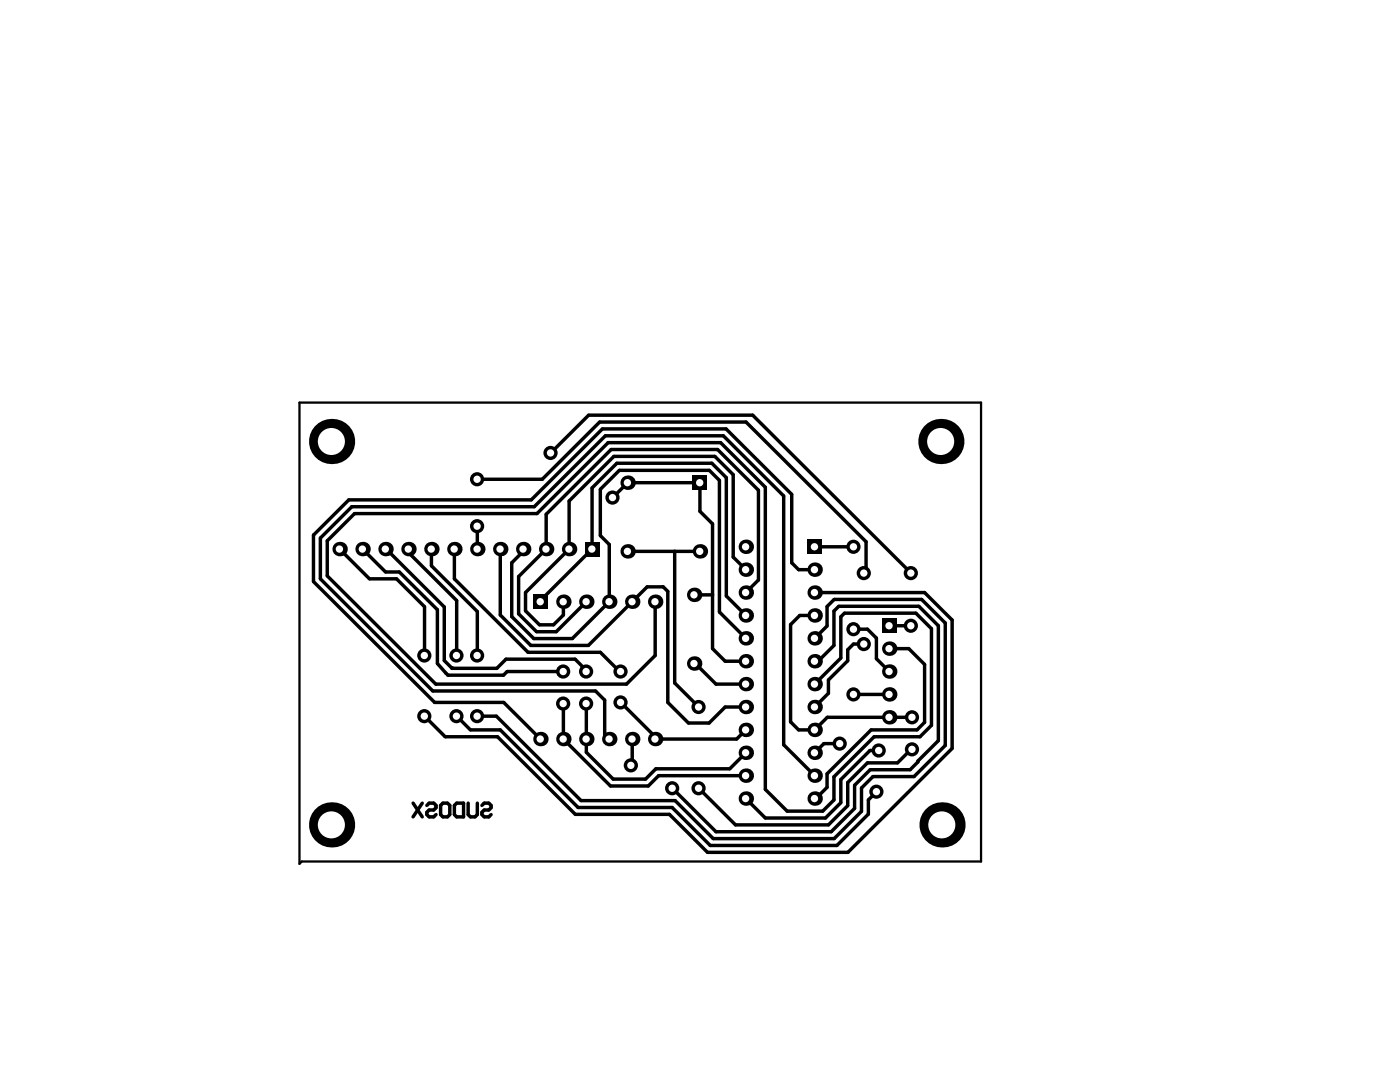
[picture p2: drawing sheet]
<svg xmlns="http://www.w3.org/2000/svg" width="279mm" height="216mm" viewBox="0 0 279 216" stroke-linecap="round" stroke-linejoin="round" font-family="sans-serif">
<path d="M59.8 80.3h136v91.6h-135.6l-.4 .5z" fill="none" stroke="#000" stroke-width=".46"/>
<g fill="none" stroke="#000" stroke-width=".69">
<path d="M95.3 95.6h12.9l11.5-11.4h29.2l23.9 23.9v5.8l-.4 .5M109.9 90.4l7.6-7.6h32.7l31.6 31.6M122.3 99.3l3-3h14.4v5.7l2.5 2.5v24.9l2.5 2.5h4.1M67.8 109.6l5.9 5.9h5.4l5.6 5.6v9.7M72.4 109.6l4.5 4.5h2.8l7.6 7.6v10.7l2.1 2.3h11.1l.7-.7h11.2M76.9 109.6l11.8 11.5v10.7l1.5 1.6h9l1.8-1.9h13.8l2.2 2.3v.2M81.5 109.6v.6l9.6 9.6v11M86.1 109.6v3.3l9.2 9.1v8.8M90.7 109.6v5.9l14.7 14.7h14.4l3.9 3.8h.2M95.3 105v4.6M99.8 109.6v13.1l6.1 6.1h11.5l11.8-11.7h3.2l.9 .9v22.2l4.1 4.1h4.1l3.2-3.2h4.1M104.4 109.6v.4l-2.3 2.3v10.7l4.4 4.4h7.7l7.4-7.3v-11.5l-1.8-1.7v-9.3l3.8-3.7h18l2 2v26.2l5.2 5.3"/>
<path d="M125.3 110h14.4M134.6 110v26.3l4.9 4.8M138.5 118.7h3.7M148.8 113.7l-2.5-2.5v-16.5l-3.6-3.6h-20.2l-8.9 8.9v9.6l-8.7 8.6v3.7l2.8 2.8h2.8l1.9-2v-2.6M148.8 118.2l2.6-2.5v-17.9l-8.2-8.1h-21.2l-13 12.9v7l-5.5 5.4v7.5l3.6 3.5h3.9l6-5.9M162.6 118.2h21.9l5.5 5.5v25.6l-20.8 20.8h-28l-7.6-7.6h-18.8l-15.5-15.5h-10.5l-4.1-4.1M162.6 113.7h-3.2l-1.4-1.4v-13.7l-13.1-13h-24.7l-14.2 14.1h-36.4l-7 7.1v9.2l24.1 24.2h13.8l7.4 7.3M162.6 109.1h6.9M107.9 120.1v-.3l10.3-10.2v-12.2l4.9-5h19l2.9 2.9v23.6l3.8 3.9M130.8 120.1v10.7l-5.8 5.7h-38l-21.7-21.6v-7l5.5-5.4h36.4l14.2-14.2h22.4l8.9 8.9v60.3l4.4 4.4h7.1l2.2-2.3v-4.6l8-8h9.2l2.3-2.3v-19.2l-3.1-3.2h-14.3l-.7 .8v8.2l-5.2 5.2M139.2 132.9l3.7 3.6h5.9M162.6 131.9h.7l3.1-3.1v-6.9l1-.9h16l3.9 3.9v22.9l-5.7 5.8h-7.9l-3.1 3.1v4.6l-4.7 4.7h-23l-8.7-8.7"/>
<path d="M162.6 127.4l2.5-2.5v-3.9l1.4-1.4h17.4l4.7 4.7v24.4l-6.2 6.3h-8.2l-2.3 2.2v4.7l-5.4 5.4h-24.2l-7.6-7.5h-18.7l-16.9-16.9h-3.8M162.6 122.8h-3l-1.8 1.8v19.4l1.6 1.6h3.2l2.5-2.5h16.9M170.4 125.5h2.7l1.8 1.8v4.1l2.6 2.6M170.4 138.6h7.1M172.4 128.5h-2.1l-1.1 1.2v2.1l-3.9 3.9v2.6l-2.7 2.8v.9M177.5 129.4h3.9l3.1 3.2v11.5l-1.5 1.5h-9.1l-8.8 8.8v2.7l-2.3 2.2h-.2M177.5 124.9h4.3M91.1 142.9l2.8 2.7h5.9l15.6 15.5h18.7l7.6 7.6h25.3l6.3-6.3v-2.8l1.7-1.6M112.4 140.4v7.1l9.4 9.3h7.6l2-2h17.4M117 140.4v9.7l5.4 5.4h6.4l2.1-2.1h14.7l3.2-3.2M121.6 147.5l-.9-.9v-6.9l-1.9-1.8h-32.4l-22.5-22.4v-8.1l6.3-6.3h36.4l14.2-14.1h23.6l12 12v49.6l6.2 6.2M123.9 140.2l6.9 6.8v.5h16.2l1.8-1.9"/>
<path d="M126.4 147.7l-.2-.2v5l-.3 .2M167.6 148.4h-3.2l-1.8 1.8M175.4 149.8h-1.8l-5.8 5.8v4.6l-3.1 3h-12l-3.9-3.9M182 149.5h-.2l-2.7 2.7h-6l-3.9 3.9v4.7l-3.9 3.8h-18.5l-7.3-7.3M82.4 160.3l1.9 2.7M84.3 160.3l-1.9 2.7M85.2 160.7l.4-.4h1l.4 .4v.5l-.4 .4h-1l-.4 .5v.4l.4 .5h1l.4-.5M87.9 160.7l.5-.4h.9l.5 .4v1.8l-.5 .5h-.9l-.5-.5zM90.7 160.7l.4-.4h1.4v2.7h-1.4l-.4-.5zM93.4 160.3v2.2l.5 .5h.9l.5-.5v-2.2M96.2 160.7l.4-.4h1l.4 .4v.5l-.4 .4h-1l-.4 .5v.4l.4 .5h1l.4-.5"/>
</g>
<g fill="#000">
<circle cx="90.1" cy="133.3" r=".34"/>
<circle cx="91.1" cy="142.9" r="1.42"/>
</g>
<circle cx="91.1" cy="142.9" r=".73" fill="#fff"/>
<circle cx="91.1" cy="130.8" r="1.42" fill="#000"/>
<circle cx="91.1" cy="130.8" r=".73" fill="#fff"/>
<circle cx="95.2" cy="142.9" r="1.42" fill="#000"/>
<circle cx="95.2" cy="142.9" r=".73" fill="#fff"/>
<circle cx="123.8" cy="134" r="1.42" fill="#000"/>
<circle cx="123.8" cy="134" r=".73" fill="#fff"/>
<circle cx="112.4" cy="134" r="1.42" fill="#000"/>
<circle cx="112.4" cy="134" r=".73" fill="#fff"/>
<circle cx="117" cy="134" r="1.42" fill="#000"/>
<circle cx="117" cy="134" r=".73" fill="#fff"/>
<circle cx="112.4" cy="140.4" r="1.42" fill="#000"/>
<circle cx="112.4" cy="140.4" r=".73" fill="#fff"/>
<circle cx="117" cy="140.4" r="1.42" fill="#000"/>
<circle cx="117" cy="140.4" r=".73" fill="#fff"/>
<circle cx="84.7" cy="142.9" r="1.42" fill="#000"/>
<circle cx="84.7" cy="142.9" r=".73" fill="#fff"/>
<circle cx="181.8" cy="124.9" r="1.42" fill="#000"/>
<circle cx="181.8" cy="124.9" r=".73" fill="#fff"/>
<circle cx="123.8" cy="140.2" r="1.42" fill="#000"/>
<circle cx="123.8" cy="140.2" r=".73" fill="#fff"/>
<circle cx="95.2" cy="95.6" r="1.42" fill="#000"/>
<circle cx="95.2" cy="95.6" r=".73" fill="#fff"/>
<circle cx="139.4" cy="141.1" r="1.42" fill="#000"/>
<circle cx="139.4" cy="141.1" r=".73" fill="#fff"/>
<circle cx="134.1" cy="157.3" r="1.42" fill="#000"/>
<circle cx="134.1" cy="157.3" r=".73" fill="#fff"/>
<circle cx="139.4" cy="157.3" r="1.42" fill="#000"/>
<circle cx="139.4" cy="157.3" r=".73" fill="#fff"/>
<circle cx="125.9" cy="152.7" r="1.42" fill="#000"/>
<circle cx="125.9" cy="152.7" r=".73" fill="#fff"/>
<circle cx="170.3" cy="109.1" r="1.42" fill="#000"/>
<circle cx="170.3" cy="109.1" r=".73" fill="#fff"/>
<circle cx="172.4" cy="114.4" r="1.42" fill="#000"/>
<circle cx="172.4" cy="114.4" r=".73" fill="#fff"/>
<circle cx="181.8" cy="114.4" r="1.42" fill="#000"/>
<circle cx="181.8" cy="114.4" r=".73" fill="#fff"/>
<circle cx="170.3" cy="125.5" r="1.42" fill="#000"/>
<circle cx="170.3" cy="125.5" r=".73" fill="#fff"/>
<circle cx="172.4" cy="128.5" r="1.42" fill="#000"/>
<circle cx="172.4" cy="128.5" r=".73" fill="#fff"/>
<circle cx="170.3" cy="138.6" r="1.42" fill="#000"/>
<circle cx="170.3" cy="138.6" r=".73" fill="#fff"/>
<circle cx="167.6" cy="148.4" r="1.42" fill="#000"/>
<circle cx="167.6" cy="148.4" r=".73" fill="#fff"/>
<circle cx="175.4" cy="149.8" r="1.42" fill="#000"/>
<circle cx="175.4" cy="149.8" r=".73" fill="#fff"/>
<circle cx="174.9" cy="158" r="1.42" fill="#000"/>
<circle cx="174.9" cy="158" r=".73" fill="#fff"/>
<circle cx="182" cy="143.1" r="1.42" fill="#000"/>
<circle cx="182" cy="143.1" r=".73" fill="#fff"/>
<circle cx="182" cy="149.5" r="1.42" fill="#000"/>
<circle cx="182" cy="149.5" r=".73" fill="#fff"/>
<circle cx="84.7" cy="130.8" r="1.42" fill="#000"/>
<circle cx="84.7" cy="130.8" r=".73" fill="#fff"/>
<circle cx="95.2" cy="105" r="1.42" fill="#000"/>
<circle cx="95.2" cy="105" r=".73" fill="#fff"/>
<circle cx="109.9" cy="90.4" r="1.42" fill="#000"/>
<circle cx="109.9" cy="90.4" r=".73" fill="#fff"/>
<circle cx="122.2" cy="99.3" r="1.42" fill="#000"/>
<circle cx="122.2" cy="99.3" r=".73" fill="#fff"/>
<circle cx="95.2" cy="130.8" r="1.42" fill="#000"/>
<circle cx="95.2" cy="130.8" r=".73" fill="#fff"/>
<circle cx="177.5" cy="129.4" r="1.44" fill="#000"/>
<circle cx="177.4" cy="129.4" r=".73" fill="#fff"/>
<circle cx="177.5" cy="143.1" r="1.44" fill="#000"/>
<circle cx="177.4" cy="143.1" r=".73" fill="#fff"/>
<circle cx="177.5" cy="134" r="1.44" fill="#000"/>
<circle cx="177.4" cy="134" r=".73" fill="#fff"/>
<circle cx="177.5" cy="138.6" r="1.44" fill="#000"/>
<circle cx="177.4" cy="138.6" r=".73" fill="#fff"/>
<circle cx="162.6" cy="159.3" r="1.44" fill="#000"/>
<circle cx="162.5" cy="159.3" r=".73" fill="#fff"/>
<circle cx="162.6" cy="150.2" r="1.44" fill="#000"/>
<circle cx="162.5" cy="150.2" r=".73" fill="#fff"/>
<circle cx="162.6" cy="145.6" r="1.44" fill="#000"/>
<circle cx="162.5" cy="145.6" r=".73" fill="#fff"/>
<circle cx="162.6" cy="136.5" r="1.44" fill="#000"/>
<circle cx="162.5" cy="136.5" r=".73" fill="#fff"/>
<circle cx="162.6" cy="131.9" r="1.44" fill="#000"/>
<circle cx="162.5" cy="131.9" r=".73" fill="#fff"/>
<circle cx="162.6" cy="122.8" r="1.44" fill="#000"/>
<circle cx="162.5" cy="122.8" r=".73" fill="#fff"/>
<circle cx="162.6" cy="118.2" r="1.44" fill="#000"/>
<circle cx="162.5" cy="118.2" r=".73" fill="#fff"/>
<circle cx="162.6" cy="113.7" r="1.44" fill="#000"/>
<circle cx="162.5" cy="113.7" r=".73" fill="#fff"/>
<path d="M161.2 107.7h2.8v2.8h-2.8z" fill-rule="evenodd" fill="#000"/>
<circle cx="162.5" cy="109.1" r=".73" fill="#fff"/>
<circle cx="148.8" cy="159.3" r="1.44" fill="#000"/>
<circle cx="148.8" cy="159.3" r=".73" fill="#fff"/>
<circle cx="148.8" cy="150.2" r="1.44" fill="#000"/>
<circle cx="148.8" cy="150.2" r=".73" fill="#fff"/>
<circle cx="148.8" cy="145.6" r="1.44" fill="#000"/>
<circle cx="148.8" cy="145.6" r=".73" fill="#fff"/>
<circle cx="148.8" cy="136.5" r="1.44" fill="#000"/>
<circle cx="148.8" cy="136.5" r=".73" fill="#fff"/>
<circle cx="148.8" cy="131.9" r="1.44" fill="#000"/>
<circle cx="148.8" cy="131.9" r=".73" fill="#fff"/>
<circle cx="148.8" cy="122.8" r="1.44" fill="#000"/>
<circle cx="148.8" cy="122.8" r=".73" fill="#fff"/>
<circle cx="148.8" cy="118.2" r="1.44" fill="#000"/>
<circle cx="148.8" cy="118.2" r=".73" fill="#fff"/>
<circle cx="148.8" cy="113.7" r="1.44" fill="#000"/>
<circle cx="148.8" cy="113.7" r=".73" fill="#fff"/>
<circle cx="148.8" cy="109.1" r="1.44" fill="#000"/>
<circle cx="148.8" cy="109.1" r=".73" fill="#fff"/>
<circle cx="138.5" cy="132.4" r="1.44" fill="#000"/>
<circle cx="138.5" cy="132.4" r=".73" fill="#fff"/>
<circle cx="138.5" cy="118.7" r="1.44" fill="#000"/>
<circle cx="138.5" cy="118.7" r=".73" fill="#fff"/>
<circle cx="126.2" cy="147.5" r="1.44" fill="#000"/>
<circle cx="126.1" cy="147.5" r=".73" fill="#fff"/>
<circle cx="121.6" cy="147.5" r="1.44" fill="#000"/>
<circle cx="121.6" cy="147.5" r=".73" fill="#fff"/>
<circle cx="126.2" cy="120.1" r="1.44" fill="#000"/>
<circle cx="126.1" cy="120.1" r=".73" fill="#fff"/>
<circle cx="121.6" cy="120.1" r="1.44" fill="#000"/>
<circle cx="121.6" cy="120.1" r=".73" fill="#fff"/>
<circle cx="112.4" cy="147.5" r="1.44" fill="#000"/>
<circle cx="112.4" cy="147.5" r=".73" fill="#fff"/>
<circle cx="107.9" cy="147.5" r="1.44" fill="#000"/>
<circle cx="107.8" cy="147.5" r=".73" fill="#fff"/>
<circle cx="112.4" cy="120.1" r="1.44" fill="#000"/>
<circle cx="112.4" cy="120.1" r=".73" fill="#fff"/>
<path d="M106.4 118.7h2.9v2.8h-2.9z" fill-rule="evenodd" fill="#000"/>
<circle cx="107.8" cy="120.1" r=".73" fill="#fff"/>
<circle cx="66.2" cy="164.6" r="4.5" fill="#000"/>
<circle cx="66.1" cy="164.6" r="2.7" fill="#fff"/>
<circle cx="66.2" cy="88.1" r="4.5" fill="#000"/>
<circle cx="66.1" cy="88.1" r="2.7" fill="#fff"/>
<path d="M176.1 123.4h2.8v2.9h-2.8z" fill-rule="evenodd" fill="#000"/>
<circle cx="177.4" cy="124.9" r=".73" fill="#fff"/>
<circle cx="162.6" cy="154.8" r="1.44" fill="#000"/>
<circle cx="162.5" cy="154.8" r=".73" fill="#fff"/>
<circle cx="162.6" cy="141.1" r="1.44" fill="#000"/>
<circle cx="162.5" cy="141.1" r=".73" fill="#fff"/>
<circle cx="162.6" cy="127.4" r="1.44" fill="#000"/>
<circle cx="162.5" cy="127.4" r=".73" fill="#fff"/>
<circle cx="148.8" cy="154.8" r="1.44" fill="#000"/>
<circle cx="148.8" cy="154.8" r=".73" fill="#fff"/>
<circle cx="148.8" cy="141.1" r="1.44" fill="#000"/>
<circle cx="148.8" cy="141.1" r=".73" fill="#fff"/>
<circle cx="148.8" cy="127.4" r="1.44" fill="#000"/>
<circle cx="148.8" cy="127.4" r=".73" fill="#fff"/>
<circle cx="139.7" cy="110" r="1.44" fill="#000"/>
<circle cx="139.6" cy="110" r=".73" fill="#fff"/>
<path d="M138.3 94.9h2.8v2.8h-2.8z" fill-rule="evenodd" fill="#000"/>
<circle cx="139.6" cy="96.3" r=".73" fill="#fff"/>
<circle cx="125.3" cy="110" r="1.44" fill="#000"/>
<circle cx="125.2" cy="110" r=".73" fill="#fff"/>
<circle cx="125.3" cy="96.3" r="1.44" fill="#000"/>
<circle cx="125.2" cy="96.3" r=".73" fill="#fff"/>
<path d="M116.7 108.1h2.9v2.9h-2.9z" fill-rule="evenodd" fill="#000"/>
<circle cx="118.1" cy="109.6" r=".73" fill="#fff"/>
<circle cx="113.6" cy="109.6" r="1.44" fill="#000"/>
<circle cx="113.5" cy="109.6" r=".73" fill="#fff"/>
<circle cx="109" cy="109.6" r="1.44" fill="#000"/>
<circle cx="109" cy="109.6" r=".73" fill="#fff"/>
<circle cx="104.4" cy="109.6" r="1.44" fill="#000"/>
<circle cx="104.4" cy="109.6" r=".73" fill="#fff"/>
<circle cx="95.3" cy="109.6" r="1.44" fill="#000"/>
<circle cx="95.2" cy="109.6" r=".73" fill="#fff"/>
<circle cx="90.7" cy="109.6" r="1.44" fill="#000"/>
<circle cx="90.6" cy="109.6" r=".73" fill="#fff"/>
<circle cx="81.5" cy="109.6" r="1.44" fill="#000"/>
<circle cx="81.5" cy="109.6" r=".73" fill="#fff"/>
<circle cx="76.9" cy="109.6" r="1.44" fill="#000"/>
<circle cx="76.9" cy="109.6" r=".73" fill="#fff"/>
<circle cx="67.8" cy="109.6" r="1.44" fill="#000"/>
<circle cx="67.7" cy="109.6" r=".73" fill="#fff"/>
<circle cx="188" cy="164.6" r="4.5" fill="#000"/>
<circle cx="188" cy="164.6" r="2.7" fill="#fff"/>
<circle cx="187.8" cy="88.1" r="4.5" fill="#000"/>
<circle cx="187.7" cy="88.1" r="2.7" fill="#fff"/>
<circle cx="130.8" cy="147.5" r="1.44" fill="#000"/>
<circle cx="130.7" cy="147.5" r=".73" fill="#fff"/>
<circle cx="117" cy="147.5" r="1.44" fill="#000"/>
<circle cx="117" cy="147.5" r=".73" fill="#fff"/>
<circle cx="130.8" cy="120.1" r="1.44" fill="#000"/>
<circle cx="130.7" cy="120.1" r=".73" fill="#fff"/>
<circle cx="117" cy="120.1" r="1.44" fill="#000"/>
<circle cx="117" cy="120.1" r=".73" fill="#fff"/>
<circle cx="99.8" cy="109.6" r="1.44" fill="#000"/>
<circle cx="99.8" cy="109.6" r=".73" fill="#fff"/>
<circle cx="86.1" cy="109.6" r="1.44" fill="#000"/>
<circle cx="86.1" cy="109.6" r=".73" fill="#fff"/>
<circle cx="72.4" cy="109.6" r="1.44" fill="#000"/>
<circle cx="72.3" cy="109.6" r=".73" fill="#fff"/>
</svg>
